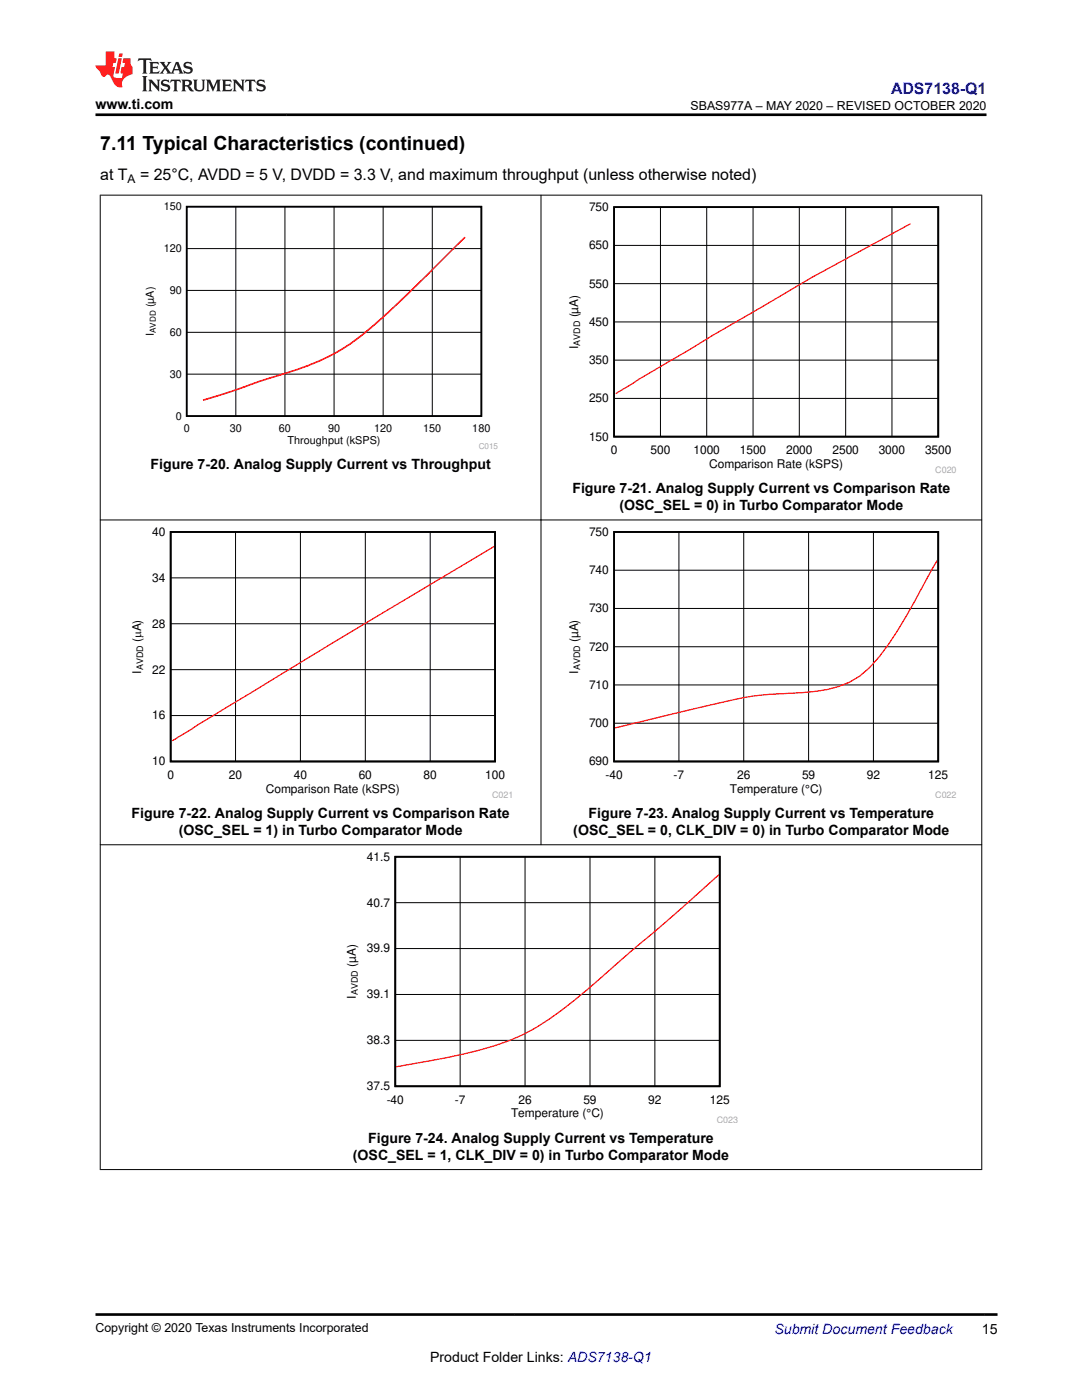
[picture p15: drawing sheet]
<svg xmlns="http://www.w3.org/2000/svg" width="216mm" height="279mm" viewBox="0 0 216 279" stroke-linecap="round" stroke-linejoin="round" font-family="sans-serif">
<defs><g id="words">
<text font-size="3.9" x="20" y="29.9">7.11 Typical Characteristics (continued)</text>
<text font-size="3.2" fill="#00f" x="177.8" y="18.7">ADS7138-Q1</text>
<g font-size="3.2">
<text x="20" y="35.8">at T</text>
<text x="27.9" y="35.8">= 25°C, AVDD = 5 V, DVDD = 3.3 V, and maximum throughput (unless otherwise noted)</text>
</g>
<g font-size="2.8">
<text x="19" y="21.8">www.ti.com</text>
<text x="30" y="93.6">Figure 7-20. Analog Supply Current vs Throughput</text>
<text x="114.2" y="98.4">Figure 7-21. Analog Supply Current vs Comparison Rate</text>
<text x="123.6" y="101.8">(OSC_SEL = 0) in Turbo Comparator Mode</text>
<text x="26.3" y="163.2">Figure 7-22. Analog Supply Current vs Comparison Rate</text>
<text x="35.7" y="166.6">(OSC_SEL = 1) in Turbo Comparator Mode</text>
<text x="114.4" y="166.6">(OSC_SEL = 0, CLK_DIV = 0) in Turbo Comparator Mode</text>
<text x="117.4" y="163.2">Figure 7-23. Analog Supply Current vs Temperature</text>
<text x="70.4" y="231.4">(OSC_SEL = 1, CLK_DIV = 0) in Turbo Comparator Mode</text>
<text x="73.5" y="228">Figure 7-24. Analog Supply Current vs Temperature</text>
<text x="195.9" y="266.1">15</text>
<text x="85.8" y="271.7">Product Folder Links: ADS7138-Q1</text>
</g>
<text font-size="2.8" fill="#00f" x="154.5" y="266.2">Submit Document Feedback</text>
<g font-size="2.5">
<text x="137.8" y="21.9">SBAS977A – MAY 2020 – REVISED OCTOBER 2020</text>
<text x="19" y="265.9">Copyright © 2020 Texas Instruments Incorporated</text>
</g>
<g font-size="2.4">
<text x="25.5" y="36.5">A</text>
<text x="117.5" y="42.1">750</text>
<text x="117.5" y="49.8">650</text>
<text x="117.5" y="57.4">550</text>
<text x="115.3" y="63.4" transform="rotate(-90 115.3 63.4)">(µA)</text>
<text x="117.5" y="65">450</text>
<text x="115.3" y="69.6" transform="rotate(-90 115.3 69.6)">I</text>
<text x="117.5" y="72.7">350</text>
<text x="117.5" y="80.3">250</text>
<text x="117.5" y="87.9">150</text>
<text x="121.9" y="90.6">0</text>
<text x="129.8" y="90.6">500</text>
<text x="138.4" y="90.6">1000</text>
<text x="141.5" y="93.3">Comparison Rate (kSPS)</text>
<text x="147.6" y="90.6">1500</text>
<text x="156.9" y="90.6">2000</text>
<text x="166.1" y="90.6">2500</text>
<text x="175.3" y="90.6">3000</text>
<text x="184.6" y="90.6">3500</text>
<text x="30.4" y="106.9">40</text>
<text x="117.5" y="106.9">750</text>
<text x="30.4" y="116.1">34</text>
<text x="117.5" y="114.6">740</text>
<text x="30.4" y="125.3">28</text>
<text x="117.5" y="122.2">730</text>
<text x="28.2" y="128.2" transform="rotate(-90 28.2 128.2)">(PA)</text>
<text x="115.3" y="128.2" transform="rotate(-90 115.3 128.2)">(µA)</text>
<text x="117.5" y="129.8">720</text>
<text x="28.2" y="134.5" transform="rotate(-90 28.2 134.5)">I</text>
<text x="30.4" y="134.4">22</text>
<text x="115.3" y="134.5" transform="rotate(-90 115.3 134.5)">I</text>
<text x="117.5" y="137.5">710</text>
<text x="30.4" y="143.6">16</text>
<text x="117.5" y="145.1">700</text>
<text x="30.4" y="152.7">10</text>
<text x="33.4" y="155.5">0</text>
<text x="45.7" y="155.5">20</text>
<text x="58.6" y="155.5">40</text>
<text x="71.6" y="155.5">60</text>
<text x="84.5" y="155.5">80</text>
<text x="96.8" y="155.5">100</text>
<text x="117.5" y="152.7">690</text>
<text x="120.8" y="155.5">-40</text>
<text x="134.4" y="155.5">-7</text>
<text x="147.1" y="155.5">26</text>
<text x="160" y="155.5">59</text>
<text x="173" y="155.5">92</text>
<text x="185.2" y="155.5">125</text>
<text x="53" y="158.2">Comparison Rate (kSPS)</text>
<text x="145.6" y="158.2">Temperature (°C)</text>
<text x="73.2" y="171.8">41.5</text>
<text x="73.2" y="180.9">40.7</text>
<text x="73.2" y="190.1">39.9</text>
<text x="71" y="193" transform="rotate(-90 71 193)">(µA)</text>
<text x="71" y="199.3" transform="rotate(-90 71 199.3)">I</text>
<text x="73.2" y="199.3">39.1</text>
<text x="73.2" y="208.4">38.3</text>
<text x="73.2" y="217.6">37.5</text>
<text x="77.2" y="220.3">-40</text>
<text x="90.8" y="220.3">-7</text>
<text x="103.4" y="220.3">26</text>
<text x="116.4" y="220.3">59</text>
<text x="129.4" y="220.3">92</text>
<text x="141.6" y="220.3">125</text>
<text x="102" y="223">Temperature (°C)</text>
</g>
<g font-size="2.2">
<text x="32.7" y="42">150</text>
<text x="32.7" y="50.3">120</text>
<text x="33.9" y="58.7">90</text>
<text x="30.7" y="61.3" transform="rotate(-90 30.7 61.3)">(µA)</text>
<text x="30.7" y="67.1" transform="rotate(-90 30.7 67.1)">I</text>
<text x="33.9" y="67">60</text>
<text x="33.9" y="75.4">30</text>
<text x="35.1" y="83.7">0</text>
<text x="36.7" y="86.2">0</text>
<text x="45.8" y="86.2">30</text>
<text x="55.6" y="86.2">60</text>
<text x="57.4" y="88.7">Throughput (kSPS)</text>
<text x="65.5" y="86.2">90</text>
<text x="74.6" y="86.2">120</text>
<text x="84.4" y="86.2">150</text>
<text x="94.2" y="86.2">180</text>
</g>
<g font-size="1.8">
<text x="115.8" y="69" transform="rotate(-90 115.8 69)">AVDD</text>
<text x="28.6" y="133.8" transform="rotate(-90 28.6 133.8)">AVDD</text>
<text x="115.8" y="133.8" transform="rotate(-90 115.8 133.8)">AVDD</text>
<text x="71.4" y="198.6" transform="rotate(-90 71.4 198.6)">AVDD</text>
</g>
<g font-size="1.8" fill="#a8a8a8">
<text x="186.6" y="94.4">C020</text>
<text x="98.2" y="159.2">C021</text>
<text x="186.6" y="159.2">C022</text>
<text x="143" y="224">C023</text>
</g>
<text font-size="1.6" x="31.1" y="66.5" transform="rotate(-90 31.1 66.5)">AVDD</text>
<text font-size="1.6" fill="#a8a8a8" x="95.5" y="89.6">C015</text>
</g></defs>
<path d="M37.3 41.2h58.8v41.8h-58.8z" fill="none" stroke="#000" stroke-width=".31"/>
<g fill="none" stroke="#000" stroke-width=".2">
<path d="M19.9 38.9h176.1M20 38.9v194.6M107.9 38.9v129.8M195.9 38.9v194.6M37.3 58h58.8M37.3 49.6h58.8M47.1 41.2v41.8M56.9 41.2v41.8M66.7 41.2v41.8M76.5 41.2v41.8M86.3 41.2v41.8M122.5 56.6h64.7"/>
<path d="M122.5 49h64.7M131.8 41.3v45.9M141 41.3v45.9M150.3 41.3v45.9M159.5 41.3v45.9M168.7 41.3v45.9M178 41.3v45.9M37.3 74.7h58.8M37.3 66.3h58.8M122.5 79.5h64.7M122.5 71.9h64.7M122.5 64.2h64.7"/>
<path d="M19.9 103.8h176.1M34.1 115.3h64.7M47 106.2v45.8M59.9 106.2v45.8M72.9 106.2v45.8M85.8 106.2v45.8M122.5 113.8h64.7M135.5 106.2v45.8M148.4 106.2v45.8M161.3 106.2v45.8M174.3 106.2v45.8M34.1 133.6h64.7"/>
<path d="M34.1 124.5h64.7M122.5 136.7h64.7M122.5 129.1h64.7M122.5 121.4h64.7M34.1 142.8h64.7M122.5 144.3h64.7M19.9 168.6h176.1M91.8 171v45.8M104.8 171v45.8M117.7 171v45.8M130.7 171v45.8M78.9 198.5h64.7"/>
<path d="M78.9 189.3h64.7M78.9 180.1h64.7M78.9 207.6h64.7M19.9 233.4h176.1"/>
</g>
<path d="M92.8 47.3a483.4 483.4 0 0 1-18.1 17.6 42.6 42.6 0 0 1-17.4 9.5l-16.8 5.5" fill="none" stroke="#f00" stroke-width=".31"/>
<path d="M122.5 41.3h64.7v45.8h-64.7zM34.1 106.2h64.7v45.8h-64.7zM122.5 106.2h64.7v45.8h-64.7zM78.9 171h64.7v45.8h-64.7z" fill="none" stroke="#000" stroke-width=".34"/>
<path d="M181.7 44.7l-19.7 10.7-19.8 11.5-19.4 11.7M98.6 109l-32.2 19.3-32 19.5M187 111.8l-3.1 5.6a98.5 98.5 0 0 1-8.5 13.7 16.9 16.9 0 0 1-12.6 6.9l-4.9 .4a58.6 58.6 0 0 0-15.3 2.1l-19.9 4.8M143.4 174.6l-9.7 8.7-14.4 12.4a74.6 74.6 0 0 1-14.9 10.8 74.7 74.7 0 0 1-18.3 5.2l-7.1 1.2" fill="none" stroke="#f00" stroke-width=".24"/>
<path d="M27.7 11.6l-.2 .6 .5-.2h.6v.1v2.2l-.2 .4h1l-.2-.4v-2.2v-.1h.5l.5 .2-.1-.6zM29.8 12.4l.2 .3v1.6l-.2 .4h1.9l.1-.6a1.08 1.08 0 0 1-1.3 .2v-.7h.6l.4 .2v-.7l-.4 .2h-.6v-.5l.2-.2a1 1 0 0 1 1 .3l-.1-.5zM31.8 12.4l1 1.1-1 1.2h.9l-.2-.2 .4-.8 .5 .8-.2 .2h1.6l-.2-.2 .1-.5h1l.1 .5-.1 .2h.9l-.2-.4-.8-1.9h-.5l-1 2.1-.8-1.1 .9-1h-.8l.2 .2-.5 .6-.3-.6 .1-.2zM35.2 12.8l.4 1h-.8zM36.8 12.5a.65 .65 0 0 0-.2 .7 .65 .65 0 0 0 .6 .5l.7 .1 .1 .3a.79 .79 0 0 1-.7 .4 .79 .79 0 0 1-.7-.5l.1 .7 .2-.1a.93 .93 0 0 0 1.1 0 .93 .93 0 0 0 .4-.9 1.46 1.46 0 0 0-1.2-.6l-.1-.3a1.09 1.09 0 0 1 1.2 .2l-.2-.6-.1 .1-.6-.2zM28.4 15.2l.2 .4v2.2l-.2 .4h1l-.2-.4v-2.2l.2-.4zM29.6 15.9l.2 .4v1.5l-.2 .4h.8l-.3-.4v-1.3l1.7 1.8v-2l.2-.4h-.8l.2 .2 .1 1.1-1.2-1.3zM32.3 16a.65 .65 0 0 0-.2 .8 .65 .65 0 0 0 .7 .4l.6 .2 .1 .2a.79 .79 0 0 1-.7 .4 .79 .79 0 0 1-.7-.5l.1 .7 .2-.1a.93 .93 0 0 0 1.1 .1 .93 .93 0 0 0 .4-1 1.46 1.46 0 0 0-1.2-.5l-.1-.4a1.09 1.09 0 0 1 1.2 .2l-.2-.6-.1 .1-.6-.1zM34.1 15.9l-.1 .6a.63 .63 0 0 1 .7-.3l.1 1.6-.3 .4h1l-.2-.4v-1.6a.66 .66 0 0 1 .8 .3l-.1-.6zM36.2 15.9l.2 .4v1.5l-.2 .4h.9l-.2-.2v-.7h.5l.1 .2a.79 .79 0 0 0 1.2 .6l-1-.9a.61 .61 0 0 0 .6-.6 .61 .61 0 0 0-.5-.7zM36.9 16.2h.2a.47 .47 0 0 1 .5 .1 .47 .47 0 0 1 .1 .5l-.2 .1-.6 .1zM38.5 15.9l.2 .2a2.27 2.27 0 0 0 .4 2 1.04 1.04 0 0 0 1.7-.7v-1.3l.2-.2h-.8l.2 .4v1.1a.6 .6 0 0 1-.6 .6 .6 .6 0 0 1-.6-.6v-1.1l.3-.4zM41.1 15.9l.2 .4v1.5l-.2 .4h.7l-.2-.4v-1.4l.9 1.9 .8-1.9v1.4l-.2 .4h1l-.3-.4v-1.5l.3-.4h-.8l-.7 1.5-.7-1.5zM44.3 15.9l.2 .4v1.5l-.2 .4h1.9l.1-.6a1.09 1.09 0 0 1-1.3 .2v-.7h.6l.4 .2v-.6l-.4 .2h-.6v-.6l.2-.1a1.01 1.01 0 0 1 1 .3l-.1-.6zM46.4 15.9l.3 .4v1.5l-.3 .4h.8l-.2-.4v-1.3l1.6 1.8v-2l.2-.4h-.7l.2 .2v1.1l-1.2-1.3zM49 15.9l-.1 .6a.63 .63 0 0 1 .8-.3v1.6l-.3 .4h1l-.2-.4v-1.6a.66 .66 0 0 1 .8 .3l-.1-.6zM51.4 16a.65 .65 0 0 0-.2 .8 .65 .65 0 0 0 .6 .4l.6 .2 .2 .2a.79 .79 0 0 1-.8 .4 .79 .79 0 0 1-.6-.5l.1 .7 .2-.1a.93 .93 0 0 0 1 .1 .93 .93 0 0 0 .5-1 1.46 1.46 0 0 0-1.3-.5l-.1-.4a1.09 1.09 0 0 1 1.3 .2l-.2-.6-.2 .1-.5-.1z" fill="#231f20"/>
<path d="M21.1 10.3v2.7h-2v.4l.9 1a.95 .95 0 0 0 .9 .9 .59 .59 0 0 1 .6-.4 .59 .59 0 0 1 .5 .3l.4 .8a1.59 1.59 0 0 0 2.1 1.4 1.61 1.61 0 0 1 1-2.3l1-.3-.1-1.5a1.59 1.59 0 0 1-.4-1.7h-1.4l-.2 .9h.5l-.1 .9h-.5l-.2 .9v.3l.4 .1-.2 .9h-.6a.73 .73 0 0 1-1.1-.7l.3-1.5h-.5l.2-.9h.5l.2-.9h-.5v-1.3zM23.6 11.6l-.6 3.1h.7l.6-3.1zM23.8 10.7l-.1 .6h.7l.1-.6z" fill="#ed1c24"/>
<path d="M19 22.9h177.8M19 262.3h180" fill="none" stroke="#000" stroke-width=".53"/>
<use href="#words"/>
</svg>
